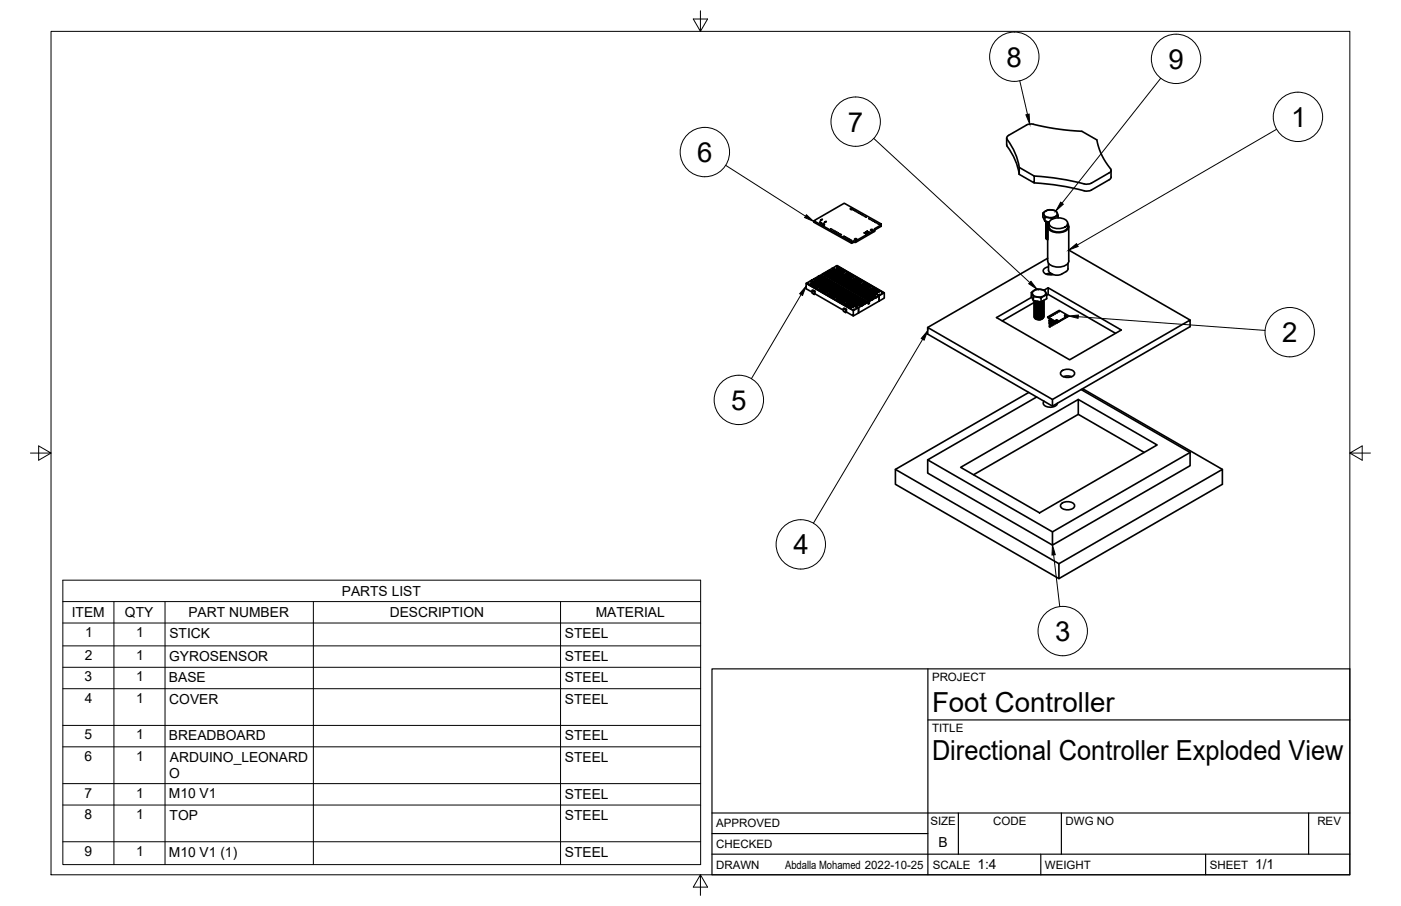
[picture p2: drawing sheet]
<svg xmlns="http://www.w3.org/2000/svg" width="432mm" height="279mm" viewBox="0 0 432 279" stroke-linecap="round" stroke-linejoin="round" font-family="sans-serif">
<defs><g id="words">
<g font-size="8.5">
<text x="310.2" y="20.5">8</text>
<text x="360.1" y="21.2">9</text>
<text x="261.3" y="40.6">7</text>
<text x="398" y="39.1">1</text>
<text x="214.9" y="49.9">6</text>
<text x="395.2" y="105.5">2</text>
<text x="225.3" y="126.3">5</text>
<text x="244.6" y="170.9">4</text>
<text x="325.2" y="197.6">3</text>
<text x="287.3" y="219.5">Foot Controller</text>
<text x="287.3" y="234.5">Directional Controller Exploded View</text>
</g>
<g font-size="4.3">
<text x="105.3" y="183.7">PARTS LIST</text>
<text x="22.1" y="190.4">ITEM</text>
<text x="38.5" y="190.3">QTY</text>
<text x="58.1" y="190.3">PART NUMBER</text>
<text x="120.1" y="190.4">DESCRIPTION</text>
<text x="183.6" y="190.4">MATERIAL</text>
<text x="26.2" y="196.5">1</text>
<text x="42" y="196.5">1</text>
<text x="52.2" y="196.8">STICK</text>
<text x="174.1" y="196.8">STEEL</text>
<text x="26.1" y="203.5">2</text>
<text x="42" y="203.5">1</text>
<text x="52.2" y="203.8">GYROSENSOR</text>
<text x="174.1" y="203.8">STEEL</text>
<text x="26.1" y="210.1">3</text>
<text x="42" y="210.1">1</text>
<text x="52.1" y="210.4">BASE</text>
<text x="174.1" y="210.4">STEEL</text>
<text x="26.1" y="216.7">4</text>
<text x="42" y="216.7">1</text>
<text x="52.2" y="217">COVER</text>
<text x="174.1" y="217">STEEL</text>
<text x="26.1" y="228">5</text>
<text x="42" y="228">1</text>
<text x="52.1" y="228.3">BREADBOARD</text>
<text x="174.1" y="228.3">STEEL</text>
<text x="26.1" y="234.7">6</text>
<text x="42" y="234.7">1</text>
<text x="52.4" y="234.9">ARDUINO_LEONARD</text>
<text x="174.1" y="234.9">STEEL</text>
<text x="26.1" y="246">7</text>
<text x="42" y="246">1</text>
<text x="52.2" y="240.1">O</text>
<text x="52.1" y="246.2">M10 V1</text>
<text x="174.1" y="246.3">STEEL</text>
<text x="26.1" y="252.6">8</text>
<text x="42" y="252.6">1</text>
<text x="52.3" y="252.9">TOP</text>
<text x="174.1" y="252.9">STEEL</text>
<text x="26.1" y="263.9">9</text>
<text x="42" y="263.9">1</text>
<text x="289.3" y="261.2">B</text>
<text x="52.1" y="264.2">M10 V1 (1)</text>
<text x="174.1" y="264.2">STEEL</text>
<text x="301.2" y="268.1">1:4</text>
<text x="386.8" y="268.1">1/1</text>
</g>
<g font-size="3.5">
<text x="287.3" y="210.1">PROJECT</text>
<text x="287.3" y="225.8">TITLE</text>
<text x="220.7" y="255.2">APPROVED</text>
<text x="286.7" y="254.5">SIZE</text>
<text x="306.1" y="254.5">CODE</text>
<text x="328.4" y="254.5">DWG NO</text>
<text x="406" y="254.5">REV</text>
<text x="220.7" y="261.5">CHECKED</text>
<text x="220.7" y="267.9">DRAWN</text>
<text x="242" y="267.9">Abdalla Mohamed 2022-10-25</text>
<text x="287.5" y="267.9">SCALE</text>
<text x="322.1" y="267.9">WEIGHT</text>
<text x="372.9" y="267.9">SHEET</text>
</g>
</g></defs>
<!-- layer: Visible -->
<g fill="none" stroke="#000" stroke-width=".51">
<path d="M316.4 38.6l-5.5 3.2a.85 .85 0 0 0-.5 1.2 19.2 19.2 0 0 1 3.7 8.6M318.5 38.3a76.1 76.1 0 0 0 14.9 2.2l4.7 2.6a20.9 20.9 0 0 0 4.3 9.3l-.2 .6-.3 .3-5.5 3.2-1.3 .3-8.5-1.7-7.8-.8M318.5 38.3h-1.4l-.7 .3M310.3 42.6l.1 2.4a20.1 20.1 0 0 1 3.7 8.7M314.1 51.6l4.6 2.7v2.1l-4.6-2.6M314.1 51.6v2.2M342.4 52.5l.1 2.1-.4 .6-6.6 3.7h-.9l-9.3-1.8-6.5-.7M250.8 68.1l9.4-5.4 11.4 6.4v.3l-2 1.1v.5l-5.9 3.3h-.7l-.5 .3zM250.8 68.1v.4l11.7 6.5 .5-.3h.7l5.9-3.3v-.4l2-1.2v-.3M252.6 68.5l.7 .2zM252.7 68.5v.1M252.9 67.9l.6-.2z"/>
<path d="M253.4 67.6v.1M253.5 69.1l.4-.1 .2 .3-.4 .1-.3-.1zM253.9 69.4h-.2M254 68.6l.7-.3zM254.6 68.3v.1M256 70.6h.1M256.5 70.8h.1M257 71.1h.1M257.4 71.3h.1M257.9 71.6h.1M258.3 71.8h.1M258.8 72.1h.1"/>
<path d="M259.2 72.3h.1M260.1 72.8h.1M260.5 73.1h.1M260.9 73.3h.1M261.3 73.5h.1M261.6 73.7h.1M262 73.9h.1M262.2 64.2h.3l.3 .3-.5 .1-.2-.1zM262.4 74.1h.1M262.5 74.6v.4M262.5 64.6h-.2M263.1 64.8h.1"/>
<path d="M263 74.3v.4M263.5 65h.1M263.5 73.6h.3l.3 .3-.5 .1-.2-.1zM263.7 74.3v.4M263.8 74h-.2M263.9 65.3h.1M264.4 65.5h.1M264.8 65.8h.1M265.2 66h.1M265.7 66.2h.1M266.1 66.5h.1M266.3 71.8h.2z"/>
<path d="M266.4 71.8v.1M266.5 66.7h.1M266.8 71.5h.2zM266.8 72.1h.2zM266.9 71.5v.1M266.9 72v.1M267 67h.1M267.2 71.3h.2zM267.2 71.8h.2zM267.3 71.8h.1M267.3 71.2v.2M267.7 71.5h.1z"/>
<path d="M267.7 71.5v.1M267.8 67.4h.1M268.2 67.7h.1M268.4 70.8l.4-.1 .2 .3-.4 .2-.3-.2zM268.7 67.9h.1M268.8 71.1l-.2 .1M269.1 68.2h.1M269.6 70.5v.9M269.6 68.4h.1M270 68.7h.1M270.5 68.9h.1M270.9 69.2h.1"/>
<path d="M271.6 69.1v.7M321.4 65.7l.7 1.4v1.1M321.9 65.4a2.75 2.75 0 0 1 3.9 .3 1.86 1.86 0 0 1-2.6 1.4 1.19 1.19 0 0 1-1.2-.4 1.19 1.19 0 0 1-.1-1.3zM322.1 67.1l1.6 .1 .7 .3M322.3 72.5l.5 .6M322.3 71.8l.5 .5M322.3 71l.5 .6M322.3 70.8l.5 .5M322.3 70.2l.5 .6M322.3 70l.5 .6M322.3 69l.6 .6h-.1M322.3 68.5l.2 .4 .6 .3-.3-.2"/>
<path d="M322.3 73.3l.6 .6M322.3 72.8l.6 .6M322.3 72.1l.6 .6M322.3 71.3l.6 .6M322.3 69.8l.6 .6M322.3 69.5l.6 .6M322.3 69.2l.6 .7M322.3 68.7h.1M322.3 69.5h.1M322.3 69.7v.1M322.3 70.5h.1M322.3 71h.1"/>
<path d="M322.3 71.3h.1M322.3 71.8h.1M322.3 72v.1M322.3 72.3h.1M322.3 72.8h.1M322.4 73.2l.1 .4 .4 .3M322.4 72.9l.1 .4 .4 .4-.6-.7M322.4 72.7l.1 .4 .4 .3M322.4 72.4l.1 .4 .4 .4M322.4 72.2l.1 .4 .4 .3-.6-.6M322.4 71.9l.1 .4 .4 .3M322.4 71.7l.1 .4 .4 .3"/>
<path d="M322.4 71.4l.1 .5 .4 .2-.6-.6M322.4 71.1l.1 .5 .4 .3M322.4 70.9l.1 .5 .4 .2M322.4 70.6v.4l.5 .4M322.4 70.4v.3l.5 .4-.6-.6M322.4 70.1v.3l.5 .4M322.4 69.9l.1 .4 .4 .3M322.4 69.6l.1 .4 .4 .3M322.4 69.4l.1 .4 .4 .3M322.4 69.1l.1 .4 .4 .3M322.4 68.9l.1 .4 .4 .3M322.4 68.6l.1 .4 .5 .4-.7-.7"/>
<path d="M322.4 68.3a.8 .8 0 0 0 .8 .9M322.5 68.3l.8 .4-.5-.2M322.5 68.3l.8 .4M322.8 73.6l.1 .1M322.8 73.4h.1M322.8 72.9h.1M322.8 72.6l.1 .1M322.8 72.1l.1 .1M322.8 71.8l.1 .1M322.8 71.1l.1 .1M322.8 70.3l.1 .1M322.8 70.1h.1"/>
<path d="M322.8 69.8l.1 .1M322.8 69.3l.2 .1M322.8 68.8l.5 .2M322.9 69.9v10.6a3.2 3.2 0 0 0 4 1.8l.7-.1a2.23 2.23 0 0 0 1.8-1.7v-10.6M322.9 79.7l-37 21.3M323 68.4l.4 .1M323.3 69a1.41 1.41 0 0 0 .8 2.3 4.3 4.3 0 0 0 5.2-1v-.8l-.2-.4M323.7 68a3.9 3.9 0 0 1 5.3 .4 1.74 1.74 0 0 1-1.9 2 3.1 3.1 0 0 1-3.8-1.6zM326.1 66.5l-.5-1.3-.5-.3-1.7-.2-1.4 .5-.6 .5v1.2l.7 1.3 1.2 .2M326.1 67.2v-.7l-1.7 1M329.1 68.9a2.34 2.34 0 0 1-2.9 2.6 2.36 2.36 0 0 1-2.9-2.6l-.5-.1-.4-.5 .2 .4 .7 .3M329.4 77.1l37.4 21.6"/>
<path d="M248.5 87.4l1.5-.9 14.6 8.4-1.6 .9zM248.5 87.4v1.6l1.8 1.1M249.2 87.3l-.4 .1M249.3 87.8l12.9 7.4M249.3 87.8l12.9 7.4zM249.6 87.7l.4-.2 .3 .2-.3 .2zM249.8 86.8h.4M249.8 86.7l.1 .1M249.9 86.8l.3-.1-.1 .1M249.9 86.8h-.1M250 87.5v.4M250 87.4l.4-.2 .4 .2-.4 .2z"/>
<path d="M250 87.9l.4-.2 .4 .2-.4 .2zM250.1 86.8h.1M250.1 86.5l2.9-1.7 14.6 8.4-3 1.7zM250.1 86.5h.1M250.2 86.7l-.1 .1M250.3 89.6l.3-.1 .6 .3-.2 .2zM250.3 89.6v.8l.7 .4v-.8M250.4 87.2v.4M250.4 87.7v.4M250.5 87.7l.3-.2 .4 .2-.4 .2zM250.5 88.2l.3-.2 .4 .2-.4 .2zM250.5 87.1l13 7.3"/>
<path d="M250.5 87.1l12.9 7.4M250.5 87l12.9 7.5M250.8 86.1l.4 .2M250.8 87.5v.4M250.8 88v.4M250.9 86.8h.3M250.9 86.1h.1M250.9 86.1l.3 .2M250.9 87.9l.4-.2 .3 .2-.3 .2zM250.9 88.4l.4-.2 .3 .2-.3 .2zM250.9 86.8h.3zM251 86.8v.1"/>
<path d="M251.1 86.7h.1M251.1 86.7l.2 .1M251.2 86.6l-.1 .1M251.2 86.6h.1M251.2 89.8v.8l-.2 .2M251.2 90.6l8.7 5.1M251.2 86.3h.1M251.2 85.9l.3 .2M251.2 86.7l.1 .1M251.3 86.6l-.2 .1M251.3 86.5l.3-.2 .4 .2-.4 .2zM251.3 85.9l.2 .2"/>
<path d="M251.3 85.9h-.1M251.3 87.7v.4M251.3 88.2v.4M251.3 86.7h.1M251.4 88.7l.3-.2 .4 .2-.4 .2zM251.4 88.2l.3-.2 .4 .2-.4 .2zM251.4 87l.3 .1zM251.4 86.7l-.1 .1M251.4 86.7h.1M251.4 86.7h-.2M251.5 86.9l.4 .1M251.5 86.9h.3"/>
<path d="M251.5 86.9h.1M251.5 86.9l.1 .3-.2-.2M251.6 86.1h.1M251.6 85.7l.4 .1M251.6 86.3v.4M251.7 87.1h-.2M251.7 87h.1M251.7 86.2l.4-.2 .3 .2-.3 .2zM251.7 86.7l.4-.2 .3 .2-.3 .3zM251.7 88v.4M251.7 88.5v.4M251.8 87.3l.1 .1"/>
<path d="M251.8 85.6l.2 .2M251.8 85.6l.1 .2-.3-.1h.4M251.8 87.2l.3 .2zM251.8 88.4l.4-.2 .3 .2-.3 .2zM251.8 86.9h.1M251.8 85.6l.4 .2M251.8 85.6h.1M251.8 87.2h.1M251.9 87.2h.4M251.9 87.4h.1M252 85.7l.2 .1M252 87.3h-.2"/>
<path d="M252 87.3h.1M252.1 86v.4M252.1 86.5v.5M252.1 85.4l.3 .2 .2-.2h-.3M252.1 85.3l.5 .1-.2 .2zM252.2 86.5l.3-.2 .4 .2-.4 .2zM252.2 87l.3-.2 .4 .2-.4 .2zM252.2 86l.3-.2 .4 .2-.4 .2zM252.2 88.2v.4M252.3 89.2l.3-.2 .4 .2-.4 .2zM252.3 87.2h.1M252.3 85.4h.2z"/>
<path d="M252.3 87.5l.3 .1M252.3 87.5h.1M252.4 87.4l.4 .1M252.4 85.3l-.2 .1M252.4 87.4l.3 .1M252.4 87.4h.3M252.4 85.3h.1M252.5 85.8v.4M252.5 86.3v.4M252.5 86.8v.4M252.6 86.2l.4-.2 .3 .2-.3 .2zM252.6 86.7l.4-.2 .3 .2-.3 .3z"/>
<path d="M252.6 85.7l.4-.2 .3 .2-.3 .2zM252.6 87.2l.4-.1 .3 .1-.3 .3zM252.6 89v.4M252.7 87.8l.2 .1zM252.7 89.5l.3-.3 .4 .3-.4 .2zM252.7 88.9l.3-.2 .4 .2-.4 .2zM252.7 87.8h.2zM252.7 87.5h.1M252.7 85.1l.2 .1M252.8 85.1l.2 .1M252.8 87.7h.4M252.8 87.7h.1"/>
<path d="M252.9 87.8h-.3l.3 .1M252.9 85.2l.1 .1M253 85.2h-.1M253 85.5v.4M253 86v.4M253 86.5v.5M253 87.1v.4M253 85.3h.1M253.1 85.3h.1M253 85.2v.1M253 85.5l.4-.2 .4 .2-.4 .2zM253 86l.4-.2 .4 .2-.4 .2z"/>
<path d="M253 86.5l.4-.2 .4 .2-.4 .2zM253 87.5l.4-.2 .4 .2-.4 .2zM253 87l.4-.2 .4 .2-.4 .2zM253 88.7v.4M253 89.2v.5M253 85.2h.1M253.1 88.1h.3M253.1 89.7l.4-.2 .4 .2-.4 .2zM253.1 89.2l.4-.2 .4 .2-.4 .2zM253.2 88.1h.1M253.3 87.9l.3 .1M253.3 87.9h.1"/>
<path d="M253.3 88l.1 .1M253.3 88l-.1 .1M253.3 88l-.2 .1M253.3 88.1h.1M253.4 84.5l3-1.7 14.5 8.4-3 1.7zM253.4 84.5v.4M253.4 85.3v.4M253.4 85.8v.4M253.4 86.3v.4M253.4 86.8v.4M253.4 87.3v.4M253.4 88.1l-.1 .1"/>
<path d="M253.5 86.2l.4-.2 .3 .2-.3 .2zM253.5 85.7l.4-.2 .3 .2-.3 .2zM253.5 87.2l.4-.1 .3 .1-.3 .3zM253.5 87.8l.4-.2 .3 .2-.3 .2zM253.5 86.7l.4-.2 .3 .2-.3 .3zM253.5 89v.4M253.5 89.5v.4M253.5 88.3l.3 .2zM253.5 88.3h.1M253.6 88.3l.2 .2M253.6 90l.3-.3 .4 .3-.4 .2zM253.6 89.5l.3-.3 .4 .3-.4 .2z"/>
<path d="M253.7 88.4h.1M253.6 88.3l.1 .1M253.7 88.2h.4M253.7 88.2h.3M253.7 88.2h.1M253.9 85.5v.4M253.9 86v.4M253.9 86.5v.5M253.9 87.1v.4M253.9 87.6v.4M253.9 84.4l.4 .1zM253.9 88l.4-.2 .3 .2-.3 .2z"/>
<path d="M253.9 86l.4-.2 .3 .2-.3 .2zM253.9 87l.4-.2 .3 .2-.3 .2zM253.9 87.5l.4-.2 .3 .2-.3 .2zM253.9 86.5l.4-.2 .3 .2-.3 .2zM253.9 89.2v.5M253.9 89.7v.5M254 88.6h.1M254 84.5h.3h-.3M254 90.2l.4-.2 .3 .2-.3 .2zM254 89.7l.4-.2 .3 .2-.3 .2zM254 88.2h.1M254 88.5h.2"/>
<path d="M254 88.5v.1M254 84.5h.3zM254 88.6h.3M254.1 88.5h.4M254.2 88.5l-.2 .1M254.2 88.6h.1M254.2 84.4h-.3M254.3 84.8l.3-.3 .4 .3-.4 .2zM254.3 84.2l.4 .2M254.3 84.2l.4-.1-.2 .2 .2 .1zM254.3 88.6h-.2M254.3 85.8v.4"/>
<path d="M254.3 86.3v.4M254.3 86.8v.4M254.3 87.3v.4M254.3 87.8v.4M254.3 88.6h.1M254.4 88.3l.3-.2 .4 .2-.4 .2zM254.4 87.8l.3-.2 .4 .2-.4 .2zM254.4 87.2l.3-.1 .4 .1-.4 .3zM254.4 86.2l.3-.2 .4 .2-.4 .2zM254.4 86.7l.3-.2 .4 .2-.4 .3zM254.4 88.8l.4 .1M254.4 88.8h.3"/>
<path d="M254.4 89.5v.4M254.4 90v.4M254.4 84.2h.3M254.5 90l.3-.3 .4 .3-.4 .2zM254.5 88.5h.1M254.6 88.7l.1 .1M254.6 88.7l-.2 .1M254.6 88.7h.3M254.6 88.7h.1M254.6 84.5v.5M254.7 88.8v.1M254.7 84.2l-.2 .1"/>
<path d="M254.7 84.2h.1M254.7 84.5l.4-.2 .3 .2-.3 .2zM254.7 85l.4-.2 .3 .2-.3 .2zM254.7 86v.4M254.7 86.5v.5M254.7 87.1v.4M254.7 87.6v.4M254.7 88.1v.4M254.8 83.9v.1M254.8 83.9h.3l-.2 .2M254.8 84l.3-.1-.2 .2M254.8 88.5l.4-.2 .3 .2-.3 .2z"/>
<path d="M254.8 88l.4-.2 .3 .2-.3 .2zM254.8 87.5l.4-.2 .3 .2-.3 .2zM254.8 87l.4-.2 .3 .2-.3 .2zM254.8 86.5l.4-.2 .3 .2-.3 .2zM254.8 89.7v.5M254.9 89l.3 .2M254.9 89h.1M254.9 90.7l.4-.2 .3 .2-.3 .2zM255 89h.4M255 89h.1M255.1 89h.3M255.1 84.3v.4"/>
<path d="M255.1 84.8v.4M255.2 85.3l.3-.2 .4 .2-.4 .2zM255.2 84.8l.3-.3 .4 .3-.4 .2zM255.2 84.2l.3-.2 .4 .2-.4 .3zM255.2 86.3v.4M255.2 86.8v.4M255.2 87.3v.4M255.2 87.8v.4M255.2 88.3v.4M255.2 83.7h.4M255.2 83.7l.6 .1zM255.2 89.2h.1"/>
<path d="M255.3 88.3l.3-.2 .4 .2-.4 .2zM255.3 88.8l.3-.2 .4 .2-.4 .2zM255.3 87.8l.3-.2 .4 .2-.4 .2zM255.3 87.2l.3-.1 .4 .1-.4 .3zM255.3 86.7l.3-.2 .4 .2-.4 .3zM255.3 83.8h.1M255.3 90.5v.4M255.3 89.3l.4 .1M255.3 89.3l.3 .1zM255.3 89.3l.3 .1M255.4 90.5l.3-.2 .4 .2-.4 .2zM255.4 91l.3-.2 .4 .2-.4 .2z"/>
<path d="M255.4 89h.1M255.4 83.6h.1M255.4 89.4h.1M255.5 89.2l.3 .1M255.5 89.2h.3M255.5 83.6l-.3 .1M255.5 83.7h.1M255.5 84v.5M255.5 84.5v.5M255.5 85.1v.4M255.6 83.7l.2 .1M255.6 83.7h.1"/>
<path d="M255.6 83.4l.3 .2M255.6 83.4h.4l-.2 .2zM255.6 84.5l.4-.2 .3 .2-.3 .2zM255.6 85l.4-.2 .3 .2-.3 .2zM255.6 84l.4-.2 .3 .2-.3 .2zM255.6 85.5l.4-.2 .3 .2-.3 .2zM255.6 86.5v.5M255.6 87.1v.4M255.6 87.6v.4M255.6 88.1v.4M255.6 88.6v.4M255.7 83.4h.1"/>
<path d="M255.7 88l.4-.2 .3 .2-.3 .2zM255.7 87.5l.4-.2 .3 .2-.3 .2zM255.7 89l.4-.2 .3 .2-.3 .2zM255.7 88.5l.4-.2 .3 .2-.3 .2zM255.7 87l.4-.2 .3 .2-.3 .2zM255.7 83.4h.3M255.7 90.3v.4M255.7 90.8v.4M255.7 83.4h.3zM255.8 89.2v.1M255.8 90.7l.3-.2 .4 .2-.4 .2zM255.8 91.2l.3-.2 .4 .2-.4 .2z"/>
<path d="M255.8 89.5l.3 .1M255.8 89.5l.3 .1zM256 89.4l.3 .1M256 89.4h.1M256 83.8v.4M256 84.3v.4M256 84.8v.4M256 85.3v.4M256 83.4l-.2 .1M256.1 84.2l.3-.2 .4 .2-.4 .3zM256.1 84.8l.3-.3 .4 .3-.4 .2zM256.1 83.7l.3-.2 .4 .2-.4 .2z"/>
<path d="M256.1 85.3l.3-.2 .4 .2-.4 .2zM256.1 85.8l.3-.2 .4 .2-.4 .2zM256.1 89.6h-.2M256.1 86.8v.4M256.1 87.3v.4M256.1 87.8v.4M256.1 88.3v.4M256.1 88.8v.4M256.1 89.6h.1M256.1 87.8l.4-.2 .4 .2-.4 .2zM256.1 87.2l.4-.1 .4 .1-.4 .3zM256.1 88.8l.4-.2 .4 .2-.4 .2z"/>
<path d="M256.1 88.3l.4-.2 .4 .2-.4 .2zM256.1 89.3l.4-.2 .4 .2-.4 .2zM256.1 90.5v.4M256.1 91v.4M256.2 89.8l.1 .1M256.2 89.8l.3 .1zM256.2 91l.4-.2 .3 .2-.3 .2zM256.2 91.5l.4-.2 .3 .2-.3 .2zM256.3 89.9h.1M256.3 89.9h.2zM256.4 89.8h-.2M256.4 82.8l1.6-.9 14.5 8.4-1.5 .9z"/>
<path d="M256.4 89.7l.3 .1M256.4 89.8v.1M256.4 89.7h.1M256.4 82.8h.1M256.4 83.5v.4M256.4 84v.5M256.4 84.5v.5M256.4 85.1v.4M256.4 85.6v.4M256.5 84.5l.4-.2 .3 .2-.3 .2zM256.5 84l.4-.2 .3 .2-.3 .2zM256.5 86l.4-.2 .3 .2-.3 .2z"/>
<path d="M256.5 85l.4-.2 .3 .2-.3 .2zM256.5 85.5l.4-.2 .3 .2-.3 .2zM256.5 87.1v.4M256.5 87.6v.4M256.5 88.1v.4M256.5 88.6v.4M256.5 89.1v.4M256.6 87.5l.3-.2 .4 .2-.4 .2zM256.6 88.5l.3-.2 .4 .2-.4 .2zM256.6 88l.3-.2 .4 .2-.4 .2zM256.6 89l.3-.2 .4 .2-.4 .2zM256.6 89.6l.3-.3 .4 .3-.4 .1z"/>
<path d="M256.6 90.8v.4M256.6 91.3v.4M256.6 83.5h.3M256.6 83.5l.3 .1zM256.7 91.2l.3-.2 .4 .2-.4 .2zM256.7 91.7l.3-.2 .4 .2-.4 .2zM256.7 82.8l.5-.1zM256.7 90l.3 .1M256.7 90h.1M256.9 83.4h.1M256.9 89.9l.3 .1M256.9 83.3l.1 .1"/>
<path d="M256.9 83.4l.1 .1M256.9 83.8v.4M256.9 84.3v.4M256.9 84.8v.4M256.9 85.3v.4M256.9 85.8v.4M256.9 89.9h.1M256.9 84.2l.4-.2 .3 .2-.3 .3zM256.9 85.3l.4-.2 .3 .2-.3 .2zM256.9 86.3l.4-.2 .3 .2-.3 .2zM256.9 85.8l.4-.2 .3 .2-.3 .2zM256.9 84.8l.4-.3 .3 .3-.3 .2z"/>
<path d="M256.9 87.3v.4M256.9 87.8v.4M256.9 88.3v.4M256.9 88.8v.4M256.9 89.3v.4M257 87.8l.4-.2 .3 .2-.3 .2zM257 88.3l.4-.2 .3 .2-.3 .2zM257 88.8l.4-.2 .3 .2-.3 .2zM257 89.8l.4-.2 .3 .2-.3 .2zM257 89.3l.4-.2 .3 .2-.3 .2zM257 91v.4M257 91.5v.4"/>
<path d="M257 90.3l.3 .2M257.1 90.3l.2 .2zM257.1 83.4h-.3h.1M257.1 83.4l-.1 .1M257.1 90.3h.2zM257.1 90.3h.2M257.1 91.5l.4-.2 .3 .2-.3 .2zM257.1 83.7l.3 .1M257.1 83.7l.3 .1zM257.2 82.7l-.5 .1M257.2 83.6l.3 .1M257.3 83.8h.1"/>
<path d="M257.2 83.6l.2 .1M257.3 83.1l13 7.4M257.3 90.2l.3 .1zM257.3 90.2l.3 .1M257.3 84v.5M257.3 84.5v.5M257.3 85.1v.4M257.3 85.6v.4M257.3 86.1v.4M257.3 83.8h-.1M257.4 86.5l.3-.2 .4 .2-.4 .2zM257.4 86l.3-.2 .4 .2-.4 .2z"/>
<path d="M257.4 85l.3-.2 .4 .2-.4 .2zM257.4 85.5l.3-.2 .4 .2-.4 .2zM257.4 84.5l.3-.2 .4 .2-.4 .2zM257.4 87.6v.4M257.4 88.1v.4M257.4 88.6v.4M257.4 89.1v.4M257.4 89.6v.4M257.5 88l.3-.2 .4 .2-.4 .2zM257.5 88.5l.3-.2 .4 .2-.4 .2zM257.5 89.6l.3-.3 .4 .3-.4 .1zM257.5 89l.3-.2 .4 .2-.4 .2z"/>
<path d="M257.5 90.1l.3-.2 .4 .2-.4 .2zM257.5 84l.3 .1h-.1M257.5 84l.3 .1zM257.5 84h.1M257.5 91.3v.4M257.5 84h.2M257.5 83.7h-.1M257.6 92.2l.3-.1 .4 .1-.4 .3zM257.6 90.5v.2M257.6 90.6l.1 .1M257.6 90.6l.2 .1M257.6 90.6h.1"/>
<path d="M257.6 83l.4-.2 .4 .2-.4 .2zM257.6 83.9h.4M257.6 83.9h.1M257.7 83.9h.3M257.7 90.5l-.2 .1 .3 .1M257.7 84h.1M257.7 90.4l.3 .2M257.7 90.7h.1M257.7 82.3h.5M257.7 82.1l.2 .1M257.7 84.3v.4M257.7 84.8v.4"/>
<path d="M257.7 85.3v.4M257.7 85.8v.4M257.7 86.3v.4M257.8 90.4l.2 .2M257.8 90.4h-.1M257.8 86.8l.4-.2 .3 .2-.3 .2zM257.8 86.3l.4-.2 .3 .2-.3 .2zM257.8 85.8l.4-.2 .3 .2-.3 .2zM257.8 85.3l.4-.2 .3 .2-.3 .2zM257.8 84.8l.4-.3 .3 .3-.3 .2zM257.8 87.8v.4M257.8 88.3v.4"/>
<path d="M257.8 88.8v.4M257.8 89.3v.4M257.8 89.9v.4M257.9 90.7h-.2M257.9 82.2h.1M257.9 82.2l-.2 .1M257.9 88.8l.4-.2 .3 .2-.3 .2zM257.9 88.3l.4-.2 .3 .2-.3 .2zM257.9 89.3l.4-.2 .3 .2-.3 .2zM257.9 89.8l.4-.2 .3 .2-.3 .2zM257.9 90.3l.4-.2 .3 .2-.3 .2zM257.9 92.1v.4"/>
<path d="M257.9 90.8l.3 .2zM257.9 90.8l.1 .1M258 90.9l.2 .1M258 83.9h.1M258 92l.4-.2 .3 .2-.3 .2zM258 92.5l.4-.2 .3 .2-.3 .2zM258 84.2l.1 .2 .2-.1M258 82.8v.4M258 82.2l-.3 .1M258 84.2l.3 .1M258.1 90.9h.1M258 90.9h.1"/>
<path d="M258.1 82.8l.3-.2 .4 .2-.4 .2zM258.1 83.3l.3-.2 .4 .2-.4 .2zM258.1 84.1l.3 .1M258.2 90.7l.3 .1M258.2 82.1l-.2 .1M258.2 84.5v.5M258.2 85.1v.4M258.2 85.6v.4M258.2 86.1v.4M258.2 86.6v.4M258.2 90.7h.1M258.3 86.5l.3-.2 .4 .2-.4 .2z"/>
<path d="M258.3 87.1l.3-.3 .4 .3-.4 .1zM258.3 86l.3-.2 .4 .2-.4 .2zM258.3 85.5l.3-.2 .4 .2-.4 .2zM258.3 85l.3-.2 .4 .2-.4 .2zM258.3 88.1v.4M258.3 88.6v.4M258.3 89.1v.4M258.3 89.6v.4M258.3 90.1v.4M258.4 88.5l.3-.2 .4 .2-.4 .2zM258.4 90.1l.3-.2 .4 .2-.4 .2zM258.4 90.6l.3-.2 .4 .2-.4 .2z"/>
<path d="M258.4 89l.3-.2 .4 .2-.4 .2zM258.4 89.6l.3-.3 .4 .3-.4 .1zM258.4 84.5l.2 .1M258.4 84.5l.2 .1zM258.4 91.8v.4M258.4 92.3v.4M258.4 91.1l.1 .1M258.4 84.5v.1M258.4 84.5h.1M258.4 91.1h.2M258.4 91.1v.1M258.4 92.2l.4-.1 .3 .1-.3 .3z"/>
<path d="M258.4 92.8l.4-.2 .3 .2-.3 .2zM258.4 91.1l.2 .1M258.4 91.1h.1M258.4 82.6v.4M258.4 83.1v.4M258.5 84.4h.3M258.5 83.5l.4-.2 .3 .2-.3 .2zM258.5 83l.4-.2 .3 .2-.3 .2zM258.5 82.4l13 7.4M258.5 82.4l13 7.4zM258.5 91.2h.1M258.6 91.1h.1"/>
<path d="M258.6 91l-.2 .1M258.6 91l.3 .1M258.6 84.8v.4M258.6 85.3v.4M258.6 85.8v.4M258.6 86.3v.4M258.6 86.8v.4M258.7 85.8l.4-.2 .3 .2-.3 .2zM258.7 86.3l.4-.2 .3 .2-.3 .2zM258.7 85.3l.4-.2 .3 .2-.3 .2zM258.7 86.8l.4-.2 .3 .2-.3 .2zM258.7 87.3l.4-.2 .3 .2-.3 .2z"/>
<path d="M258.7 91.1l-.1 .1M258.7 88.3v.4M258.7 88.8v.4M258.7 89.3v.4M258.7 89.9v.4M258.7 90.4v.4M258.7 91.1v.1M258.7 91.2h-.2M258.8 91.4h.4M258.8 91.4h.3M258.8 91.4h.1M258.8 90.8l.3-.2 .4 .2-.4 .2z"/>
<path d="M258.8 90.3l.3-.2 .4 .2-.4 .2zM258.8 88.8l.3-.2 .4 .2-.4 .2zM258.8 89.3l.3-.2 .4 .2-.4 .2zM258.8 89.8l.3-.2 .4 .2-.4 .2zM258.8 92.1v.4M258.8 92.6v.4M258.9 84.8h.1M258.9 84.8h.2M258.9 92.5l.3-.2 .4 .2-.4 .2zM258.9 93l.3-.2 .4 .2-.4 .2zM258.9 82.8v.4M258.9 83.3v.4"/>
<path d="M259 84.6l.4 .1M259 84.6l.3 .1M259 84.6v.1M259 83.8l.3-.2 .4 .2-.4 .2zM259 83.3l.3-.2 .4 .2-.4 .2zM259 84.7h-.1M259 84.7l-.2 .1h.3M259 84.7h.3M259.1 91.2l.3 .1M259.1 85.1v.4M259.1 85.6v.4M259.1 86.1v.4"/>
<path d="M259.1 86.6v.4M259.1 87.1v.4M259.1 84.8l-.1 .1M259.1 91.4h.1M259.1 86l.4-.2 .4 .2-.4 .2zM259.1 85.5l.4-.2 .4 .2-.4 .2zM259.1 87.1l.4-.3 .4 .3-.4 .1zM259.1 86.5l.4-.2 .4 .2-.4 .2zM259.1 87.6l.4-.2 .4 .2-.4 .2zM259.1 84.9h-.1M259.1 88.6v.4M259.1 89.1v.4"/>
<path d="M259.1 89.6v.4M259.1 90.1v.4M259.1 90.6v.4M259.2 90.1l.4-.2 .3 .2-.3 .2zM259.2 91.1l.4-.2 .3 .2-.3 .2zM259.2 90.6l.4-.2 .3 .2-.3 .2zM259.2 89l.4-.2 .3 .2-.3 .2zM259.2 89.6l.4-.3 .3 .3-.3 .1zM259.2 85l.2-.1 .1 .3zM259.2 92.3v.4M259.2 92.8v.4M259.2 85h.1"/>
<path d="M259.2 85l.3 .2M259.3 91.6l.3 .1M259.3 84.7h.1M259.3 91.6h.1M259.3 92.8l.4-.2 .3 .2-.3 .2zM259.3 93.3l.4-.2 .3 .2-.3 .2zM259.5 85.1h.1M259.3 85l.2 .1M259.3 83.1v.4M259.3 83.6v.4M259.4 84.9l.4 .1M259.4 84.9h.3"/>
<path d="M259.4 84.9h.1M259.4 84l.4-.2 .3 .2-.3 .2zM259.4 83.5l.4-.2 .3 .2-.3 .2zM259.5 91.5l.3 .1M259.5 85.3v.4M259.5 85.8v.4M259.5 86.3v.4M259.5 86.8v.4M259.5 87.4v.4M259.5 91.4l.3 .2M259.5 91.4v.1M259.6 85.8l.3-.2 .4 .2-.4 .2z"/>
<path d="M259.6 86.8l.3-.2 .4 .2-.4 .2zM259.6 86.3l.3-.2 .4 .2-.4 .2zM259.6 87.8l.3-.2 .4 .2-.4 .2zM259.6 87.3l.3-.2 .4 .2-.4 .2zM259.6 88.8v.4M259.6 89.3v.4M259.6 89.9v.4M259.6 90.4v.4M259.6 90.9v.4M259.7 89.8l.3-.2 .4 .2-.4 .2zM259.7 90.8l.3-.2 .4 .2-.4 .2zM259.7 90.3l.3-.2 .4 .2-.4 .2z"/>
<path d="M259.7 89.3l.3-.2 .4 .2-.4 .2zM259.7 91.3l.3-.2 .4 .2-.4 .2zM259.7 92.6v.4M259.7 93.1v.4M259.7 91.9h.4M259.7 85.3h.1M259.7 91.8l.4 .1zM259.7 91.8v.1M259.7 85.2h.2M259.7 85.2v.1M259.7 84.9l.1 .1M259.7 85.3l.2 .1"/>
<path d="M259.7 91.8l.3 .1zM259.7 91.9h.3M259.8 85.2l-.1 .1M259.8 93l.3-.2 .4 .2-.4 .2zM259.8 83.3v.4M259.8 83.8v.4M259.8 85.2h.4M259.8 85.3l.1 .1M259.9 83.8l.3-.2 .4 .2-.4 .2zM259.9 85.2h-.1M259.9 85.2l-.2 .1M259.9 85.3h.1"/>
<path d="M259.9 91.7l.3 .1M259.9 95.2l.4-.2 .6 .4-.2 .2zM259.9 95.2v.8l.8 .4v-.8M259.9 85.6v.4M259.9 86.1v.4M259.9 86.6v.4M259.9 87.1v.4M259.9 87.6v.4M260 85.3l-.1 .1M260 85.1l-.2 .1M260 85.2v.1M260 85.1v.1"/>
<path d="M260 85.3h.1M260 86l.4-.2 .3 .2-.3 .2zM260 86.5l.4-.2 .3 .2-.3 .2zM260 87.6l.4-.2 .3 .2-.3 .2zM260 87.1l.4-.3 .3 .3-.3 .1zM260 88.1l.4-.2 .3 .2-.3 .2zM260 85.3h-.2M260 89.1v.4M260 89.6v.4M260 90.1v.4M260 90.6v.4M260 91.1v.4"/>
<path d="M260.1 85.5l.4 .1M260.1 85.5l.3 .1M260.1 89.6l.4-.3 .3 .3-.3 .1zM260.1 90.6l.4-.2 .3 .2-.3 .2zM260.1 90.1l.4-.2 .3 .2-.3 .2zM260.1 91.1l.4-.2 .3 .2-.3 .2zM260.1 91.6l.4-.2 .3 .2-.3 .2zM260.1 92.8v.4M260.2 85.2h.1M260.2 85.2l-.2 .1M260.2 93.8l.4-.2 .3 .2-.3 .2zM260.2 83.6v.4"/>
<path d="M260.3 85.4l.1 .2M260.3 85.4l-.2 .1M260.3 85.4h.3M260.3 85.4h.1M260.3 84.5l.3-.2 .4 .2-.4 .3zM260.3 92l.3 .1h-.2M260.3 92l.3 .2zM260.4 85.8v.4M260.4 86.3v.4M260.4 86.8v.4M260.4 87.4v.4M260.4 87.9v.4"/>
<path d="M260.4 85.6h.1M260.5 86.3l.3-.2 .4 .2-.4 .2zM260.5 86.8l.3-.2 .4 .2-.4 .2zM260.5 87.8l.3-.2 .4 .2-.4 .2zM260.5 88.3l.3-.2 .4 .2-.4 .2zM260.5 87.3l.3-.2 .4 .2-.4 .2zM260.5 89.3v.4M260.5 89.9v.4M260.5 90.4v.4M260.5 90.9v.4M260.5 91.4v.4M260.6 89.8l.3-.2 .4 .2-.4 .2z"/>
<path d="M260.6 90.3l.3-.2 .4 .2-.4 .2zM260.6 90.8l.3-.2 .4 .2-.4 .2zM260.6 91.8l.3-.1 .4 .1-.4 .3zM260.6 91.3l.3-.2 .4 .2-.4 .2zM260.6 93.6v.4M260.6 85.7l.3 .2M260.6 85.7h.1M260.6 93.5l.4-.2 .4 .2-.4 .2zM260.6 94l.4-.2 .4 .2-.4 .3zM260.6 84.3v.5M260.7 92.3l.1 .1M260.7 92.3h.2"/>
<path d="M260.7 84.3l.4-.2 .4 .2-.4 .2zM260.7 84.8l.4-.2 .4 .2-.4 .2zM260.7 85.7h.4M260.7 85.7h.3M260.7 85.7h.1M260.8 85.7h.2M260.8 92.4h.1M260.8 86.1v.4M260.8 86.6v.4M260.8 87.1v.4M260.8 87.6v.4M260.8 88.1v.4"/>
<path d="M260.9 92.4h.1M260.9 95.4v.8l-.2 .2M260.9 92.3h.1M260.9 86.5l.4-.2 .3 .2-.3 .2zM260.9 87.6l.4-.2 .3 .2-.3 .2zM260.9 87.1l.4-.3 .3 .3-.3 .1zM260.9 88.1l.4-.2 .3 .2-.3 .2zM260.9 88.6l.4-.2 .3 .2-.3 .2zM260.9 89.6v.4M260.9 90.1v.4M260.9 90.6v.4M260.9 91.1v.4"/>
<path d="M260.9 91.7v.4M261 90.1l.4-.2 .3 .2-.3 .2zM261 92.1l.4-.2 .3 .2-.3 .2zM261 90.6l.4-.2 .3 .2-.3 .2zM261 91.6l.4-.2 .3 .2-.3 .2zM261 91.1l.4-.2 .3 .2-.3 .2zM261 86l.3 .1M261 92.4h-.1M261 93.3v.4M261 93.8v.5M261 86l.3 .1zM261 85.7h.1"/>
<path d="M261.1 86h.1M261.1 86l.2 .1M261.1 93.8l.4-.2 .3 .2-.3 .2zM261.1 94.3l.4-.2 .3 .2-.3 .2zM261.1 84.1v.4M261.1 84.6v.4M261.2 85.9h.3M261.2 84.5l.3-.2 .4 .2-.4 .3zM261.2 85.1l.3-.2 .4 .2-.4 .2zM261.2 92.5l.1 .2 .2-.1M261.2 92.5h.1M261.2 92.5l.3 .1"/>
<path d="M261.3 86.3v.4M261.3 86.8v.4M261.3 87.4v.4M261.3 87.9v.4M261.3 88.4v.4M261.4 86.8l.3-.2 .4 .2-.4 .2zM261.4 88.8l.3-.2 .4 .2-.4 .2zM261.4 87.3l.3-.2 .4 .2-.4 .2zM261.4 87.8l.3-.2 .4 .2-.4 .2zM261.4 88.3l.3-.2 .4 .2-.4 .2zM261.4 89.9v.4M261.4 90.4v.4"/>
<path d="M261.4 90.9v.4M261.4 91.4v.4M261.4 91.9v.4M261.5 91.8l.3-.1 .3 .1-.3 .3zM261.5 92.4l.3-.2 .3 .2-.3 .2zM261.5 90.8l.3-.2 .3 .2-.3 .2zM261.5 90.3l.3-.2 .3 .2-.3 .2zM261.5 91.3l.3-.2 .3 .2-.3 .2zM261.5 93.6v.4M261.5 94.1v.4M261.5 86.2l.3 .1M261.5 86.2l.3 .2z"/>
<path d="M261.5 94l.4-.2 .3 .2-.3 .3zM261.5 94.6l.4-.3 .3 .3-.3 .2zM261.5 84.3v.5M261.5 84.9v.4M261.6 92.8l.3 .1zM261.6 86.3h.1M261.6 92.8h.1M261.6 84.8l.4-.2 .3 .2-.3 .2zM261.6 85.3l.4-.2 .3 .2-.3 .2zM261.7 86.1l.3 .2M261.7 86.1h.1M261.7 86.6v.4"/>
<path d="M261.7 87.1v.4M261.7 87.6v.4M261.7 88.1v.4M261.7 88.6v.4M261.7 92.8h-.1l.3 .1M261.8 89.1l.3-.2 .4 .2-.4 .2zM261.8 88.6l.3-.2 .4 .2-.4 .2zM261.8 87.1l.3-.3 .4 .3-.4 .1zM261.8 87.6l.3-.2 .4 .2-.4 .2zM261.8 88.1l.3-.2 .4 .2-.4 .2zM261.8 90.1v.4M261.8 90.6v.4"/>
<path d="M261.8 91.1v.4M261.8 91.7v.4M261.8 92.2v.4M261.9 86.5l.1 .1M261.9 86.5l.3 .1zM261.9 91.6l.3-.2 .4 .2-.4 .2zM261.9 92.1l.3-.2 .4 .2-.4 .2zM261.9 92.6l.3-.2 .4 .2-.4 .2zM261.9 90.6l.3-.2 .4 .2-.4 .2zM261.9 91.1l.3-.2 .4 .2-.4 .2zM261.9 93.8v.5M261.9 94.3v.5"/>
<path d="M261.9 86.5h.2M262 94.3l.3-.2 .4 .2-.4 .2zM262 94.8l.3-.2 .4 .2-.4 .2zM262 84.6v.4M262 85.1v.4M262 93.1l.3 .1M262 93l.3 .2M262.1 85.1l.3-.2 .4 .2-.4 .2zM262.1 85.6l.3-.2 .4 .2-.4 .2zM262.1 86.6h.1M262.1 93.1h.1M262.1 93.1l.1 .1"/>
<path d="M262.1 93h.1M262.1 86.4l.3 .1M262.1 86.5v.1M262.1 86.4h.1M262.1 86.8v.4M262.1 87.4v.4M262.1 87.9v.4M262.1 88.4v.4M262.1 88.9v.4M262.2 93h.1M262.2 86.6v.1M262.2 93l-.2 .1"/>
<path d="M262.2 93h-.2M262.2 88.3l.4-.2 .4 .2-.4 .2zM262.2 87.8l.4-.2 .4 .2-.4 .2zM262.2 88.8l.4-.2 .4 .2-.4 .2zM262.2 89.3l.4-.2 .4 .2-.4 .3zM262.2 87.3l.4-.2 .4 .2-.4 .2zM262.2 86.6h-.2M262.2 90.4v.4M262.2 90.9v.4M262.2 91.4v.4M262.2 91.9v.4M262.2 92.4v.4"/>
<path d="M262.3 93.2h-.1M262.3 91.3l.4-.2 .3 .2-.3 .2zM262.3 91.8l.4-.1 .3 .1-.3 .3zM262.3 92.9l.4-.2 .3 .2-.3 .2zM262.3 92.4l.4-.2 .3 .2-.3 .2zM262.3 90.8l.4-.2 .3 .2-.3 .2zM262.3 94.1v.4M262.3 94.6v.4M262.4 86.7l.1 .3 .2-.2M262.4 94.6l.4-.3 .3 .3-.3 .2zM262.4 93.3l.3 .2zM262.4 93.3l.3 .1"/>
<path d="M262.4 84.9v.4M262.4 85.4v.4M262.4 86.7l.3 .1M262.4 86.7h.1M262.5 93.4l.2 .1M262.5 85.3l.4-.2 .3 .2-.3 .2zM262.6 86.6l.3 .2M262.7 93.4h.1M262.6 87.1v.4M262.6 87.6v.4M262.6 88.1v.4M262.6 88.6v.4"/>
<path d="M262.6 89.1v.5M262.7 88.1l.3-.2 .4 .2-.4 .2zM262.7 89.1l.3-.2 .4 .2-.4 .2zM262.7 88.6l.3-.2 .4 .2-.4 .2zM262.7 87.6l.3-.2 .4 .2-.4 .2zM262.7 89.6l.3-.2 .4 .2-.4 .2zM262.7 90.6v.4M262.7 91.1v.4M262.7 91.7v.4M262.7 92.2v.4M262.7 92.7v.4M262.8 87l.2 .2"/>
<path d="M262.8 87l.2 .2zM262.8 93.1l.3-.2 .4 .2-.4 .2zM262.8 92.6l.3-.2 .4 .2-.4 .2zM262.8 91.6l.3-.2 .4 .2-.4 .2zM262.8 92.1l.3-.2 .4 .2-.4 .2zM262.8 91.1l.3-.2 .4 .2-.4 .2zM262.8 94.3v.5M262.9 95.6l.4-.2zM262.9 85.1v.4M262.9 93.6h.3M262.9 93.6h.1M262.9 93.5h.1"/>
<path d="M262.9 93.5v.1M262.9 93.6l.2 .1M263 86.1l.3-.2 .4 .2-.4 .2zM263 87l-.2 .1M263 93.6l.1 .1M263 93.6h.1M263 95.8v1.6l-2.1-1.2M263 86.9l.3 .1M263 87.4v.4M263 87.9v.4M263 88.4v.4M263 88.9v.4"/>
<path d="M263 89.4v.4M263.1 93.5l-.2 .1M263.1 93.6v.1M263.1 87.8l.4-.2 .3 .2-.3 .2zM263.1 88.8l.4-.2 .3 .2-.3 .2zM263.1 88.3l.4-.2 .3 .2-.3 .2zM263.1 89.9l.4-.2 .3 .2-.3 .2zM263.1 89.3l.4-.2 .3 .2-.3 .3zM263.1 90.9v.4M263.1 91.4v.4M263.1 91.9v.4M263.1 92.4v.4"/>
<path d="M263.1 92.9v.4M263.2 93.6l-.1 .1M263.2 93.6h.1M263.2 92.9l.4-.2 .3 .2-.3 .2zM263.2 92.4l.4-.2 .3 .2-.3 .2zM263.2 93.4l.4-.2 .3 .2-.3 .2zM263.2 91.3l.4-.2 .3 .2-.3 .2zM263.2 91.8l.4-.1 .3 .1-.3 .3zM263.2 87.3l.3 .1M263.3 87.3h.1M263.3 87.3l.1 .2M263.3 93.9h.4"/>
<path d="M263.3 93.9h.3M263.3 93.9h.1M263.3 95.4l-.4 .2M263.3 85.9v.4M263.4 87.2l-.1 .1M263.4 87.2l-.2 .1 .3 .1M263.4 85.8l.3-.2 .4 .2-.4 .2zM263.4 86.3l.3-.2 .4 .2-.4 .2zM263.4 87.2l-.2 .1M263.4 87.1l.4 .2M263.5 87.1l.3 .2M263.5 87.1h-.1"/>
<path d="M263.5 87.6v.4M263.5 88.1v.4M263.5 88.6v.4M263.5 89.1v.5M263.5 89.7v.4M263.5 87.4l-.1 .1M263.5 87.4h-.1M263.6 88.1l.3-.2 .4 .2-.4 .2zM263.6 88.6l.3-.2 .4 .2-.4 .2zM263.6 89.6l.3-.2 .4 .2-.4 .2zM263.6 89.1l.3-.2 .4 .2-.4 .2zM263.6 90.1l.3-.2 .4 .2-.4 .2z"/>
<path d="M263.6 91.1v.4M263.6 91.7v.4M263.6 92.2v.4M263.6 92.7v.4M263.6 93.2v.4M263.6 93.9h.1M263.6 87.5l.3 .2M263.6 87.5h.2l.1 .2zM263.7 92.6l.3-.2 .4 .2-.4 .2zM263.7 92.1l.3-.2 .4 .2-.4 .2zM263.7 93.1l.3-.2 .4 .2-.4 .2zM263.7 93.6l.3-.2 .4 .2-.4 .2z"/>
<path d="M263.7 91.6l.3-.2 .4 .2-.4 .2zM263.7 93.9h.1M263.9 87.7h.1M263.7 87.6l.2 .1M263.7 85.6v.4M263.7 86.1v.4M263.8 94.1l.3 .1M263.8 94l.3 .2M263.8 94v.1M263.8 86.6l.4-.2 .3 .2-.3 .2zM263.8 86.1l.4-.2 .3 .2-.3 .2zM263.9 95h.4"/>
<path d="M263.9 87.4l.3 .1M263.9 94.8l.1 .1M263.9 87.4h.1M263.9 87.9v.4M263.9 88.4v.4M263.9 88.9v.4M263.9 89.4v.4M263.9 89.9v.4M264 94.9l-.1 .1M264 88.3l.4-.2 .3 .2-.3 .2zM264 88.8l.4-.2 .3 .2-.3 .2zM264 89.9l.4-.2 .3 .2-.3 .2z"/>
<path d="M264 90.4l.4-.2 .3 .2-.3 .2zM264 89.3l.4-.2 .3 .2-.3 .3zM264 91.4v.4M264 91.9v.4M264 92.4v.4M264 92.9v.4M264 93.4v.4M264.1 87.8l.3 .1M264.1 92.4l.4-.2 .3 .2-.3 .2zM264.1 92.9l.4-.2 .3 .2-.3 .2zM264.1 93.4l.4-.2 .3 .2-.3 .2zM264.1 93.9l.4-.2 .3 .2-.3 .2z"/>
<path d="M264.1 91.8l.4-.1 .3 .1-.3 .3zM264.1 95h-.2M264.1 87.8h.2M264.1 87.8v.1M264.1 87.9h.2M264.1 87.8l.2 .1M264.2 87.8h-.1M264.2 87.8h.1M264.2 85.9v.4M264.2 86.4v.4M264.3 86.8l.3-.2 .4 .2-.4 .3zM264.3 86.3l.3-.2 .4 .2-.4 .2z"/>
<path d="M264.3 87.8h-.2M264.3 87.8v.1M264.3 94.8l-.3 .1M264.3 94.8l-.2 .2M264.3 87.7l.3 .1M264.3 87.7h.1M264.3 94.8l-.1 .1M264.4 87.7l.2 .1M264.4 88.1v.4M264.4 88.6v.4M264.4 89.1v.5M264.4 89.7v.4"/>
<path d="M264.4 90.2v.4M264.4 87.8v.1M264.4 87.8l-.1 .1M264.5 90.1l.3-.2 .4 .2-.4 .2zM264.5 90.6l.3-.2 .4 .2-.4 .2zM264.5 88.6l.3-.2 .4 .2-.4 .2zM264.5 89.6l.3-.2 .4 .2-.4 .2zM264.5 89.1l.3-.2 .4 .2-.4 .2zM264.5 91.7v.4M264.5 92.2v.4M264.5 92.7v.4M264.5 93.2v.4"/>
<path d="M264.5 93.7v.4M264.5 88.1h.4M264.5 88.1h.3M264.5 92.1l.4-.2 .3 .2-.3 .2zM264.5 92.6l.4-.2 .3 .2-.3 .2zM264.5 93.1l.4-.2 .3 .2-.3 .2zM264.5 93.6l.4-.2 .3 .2-.3 .2zM264.6 94.9v1.6l-1.6 .9M264.6 86.1v.4M264.6 86.6v.5M264.7 87.1l.4-.2 .3 .2-.3 .2zM264.7 86.6l.4-.2 .3 .2-.3 .2z"/>
<path d="M264.8 87.9l.3 .1zM264.8 94.1l.4 .2M264.8 88.1h.1M264.8 88.4v.4M264.8 88.9v.4M264.8 89.4v.4M264.8 89.9v.4M264.8 90.4v.4M264.9 94.2l.3 .1M264.9 94.1l.3 .2M264.9 94.1v.1M264.9 94.1h.1"/>
<path d="M264.9 89.9l.3-.2 .4 .2-.4 .2zM264.9 90.4l.3-.2 .4 .2-.4 .2zM264.9 90.9l.3-.2 .4 .2-.4 .2zM264.9 88.8l.3-.2 .4 .2-.4 .2zM264.9 89.3l.3-.2 .4 .2-.4 .3zM264.9 91.9v.4M264.9 92.4v.4M264.9 92.9v.4M264.9 93.4v.4M265 92.9l.3-.2 .4 .2-.4 .2zM265 92.4l.3-.2 .4 .2-.4 .2zM265 93.4l.3-.2 .4 .2-.4 .2z"/>
<path d="M265 88.3l.3 .1M265.1 86.4v.4M265.1 86.9v.4M265.1 88l-.1 .1M265.2 86.8l.3-.2 .4 .2-.4 .3zM265.2 88.2l.3 .1M265.2 88.2h.1M265.2 94.4h.1M265.2 94l.3 .1M265.2 88.6v.4M265.2 89.1v.5M265.2 89.7v.4"/>
<path d="M265.2 90.2v.4M265.2 90.7v.4M265.3 89.6l.4-.2 .3 .2-.3 .2zM265.3 90.1l.4-.2 .3 .2-.3 .2zM265.3 91.1l.4-.2 .3 .2-.3 .2zM265.3 90.6l.4-.2 .3 .2-.3 .2zM265.3 89.1l.4-.2 .3 .2-.3 .2zM265.3 92.2v.4M265.3 92.7v.4M265.3 93.2v.4M265.4 92.6l.4-.2 .3 .2-.3 .2zM265.4 93.1l.4-.2 .3 .2-.3 .2z"/>
<path d="M265.4 88.6h.3zM265.5 86.6v.5M265.6 94.2h.1M265.6 93.8l.4 .1M265.6 87.6l.4-.2 .3 .2-.3 .2zM265.6 88.4l.3 .1M265.6 93.8h.4M265.7 88.9v.4M265.7 89.4v.4M265.7 89.9v.4M265.7 90.4v.4M265.7 90.9v.4"/>
<path d="M265.7 88.6h-.3h.3M265.8 93.7l.1 .1M265.8 90.9l.3-.2 .4 .2-.4 .2zM265.8 91.4l.3-.2 .4 .2-.4 .2zM265.8 89.3l.3-.2 .4 .2-.4 .3zM265.8 90.4l.3-.2 .4 .2-.4 .2zM265.8 89.9l.3-.2 .4 .2-.4 .2zM265.8 93.7l.3 .2M265.8 93.7l.1 .2-.3-.1M265.8 92.4v.4M265.8 92.9v.4M265.9 92.9l.3-.2 .4 .2-.4 .2z"/>
<path d="M266 87.4v.4M266 93.8l.1 .1M266 88.7l.3 .1h-.2M266 88.7l.3 .1zM266 87.9l.4-.2 .3 .2-.3 .2zM266 87.4l.4-.3 .3 .3-.3 .2zM266.1 93.4l.3 .2M266.1 93.4l.5 .1zM266.1 89.1v.5M266.1 89.7v.4M266.1 90.2v.4M266.1 90.7v.4"/>
<path d="M266.1 91.2v.4M266.2 93.5h.3M266.2 91.1l.4-.2 .3 .2-.3 .2zM266.2 90.6l.4-.2 .3 .2-.3 .2zM266.2 91.7l.4-.3 .3 .3-.3 .1zM266.2 89.6l.4-.2 .3 .2-.3 .2zM266.2 90.1l.4-.2 .3 .2-.3 .2zM266.2 92.7v.4M266.2 93.5h.3zM266.3 93.3l-.2 .2M266.4 89l.1 .1M266.4 89l.3 .1z"/>
<path d="M266.4 87.1v.5M266.4 87.7v.4M266.5 88.1l.3-.2 .4 .2-.4 .2zM266.5 87.6l.3-.2 .4 .2-.4 .2zM266.5 89.1h.1M266.6 93.5l-.2 .1M266.6 93.5h.1M266.6 89.4v.4M266.6 89.9v.4M266.6 90.4v.4M266.6 90.9v.4M266.6 91.4v.4"/>
<path d="M266.6 89h-.2M266.6 89h.1M266.7 90.9l.3-.2 .4 .2-.4 .2zM266.7 90.4l.3-.2 .4 .2-.4 .2zM266.7 91.9l.3-.2 .4 .2-.4 .2zM266.7 91.4l.3-.2 .4 .2-.4 .2zM266.7 89.9l.3-.2 .4 .2-.4 .2zM266.7 89v.1M266.7 89.1h-.1M266.7 93.2l.2 .1M266.8 87.4v.4M266.8 87.9v.4"/>
<path d="M266.9 93.3l.2 .1M266.9 89.2l.3 .1M266.9 93.3l.1 .1M266.9 89.2h.1M266.9 88.4l.4-.2 .3 .2-.3 .2zM266.9 87.9l.4-.2 .3 .2-.3 .2zM266.9 93.3l-.2-.1 .3 .1M266.9 93.3h.1M267 93.4h.1M267 93.3l.1 .1M267 89.7v.4M267 90.2v.4"/>
<path d="M267 90.7v.4M267 91.2v.4M267 91.7v.4M267 93.3h.1M267.1 90.6l.4-.2 .3 .2-.3 .2zM267.1 91.7l.4-.3 .3 .3-.3 .1zM267.1 91.1l.4-.2 .3 .2-.3 .2zM267.1 92.2l.4-.3 .3 .3-.3 .2zM267.1 90.1l.4-.2 .3 .2-.3 .2zM267.3 89.5l.2 .2zM267.3 87.7v.4M267.3 88.2v.4"/>
<path d="M267.4 88.6l.3-.2 .4 .2-.4 .2zM267.4 88.1l.3-.2 .4 .2-.4 .2zM267.5 89.5l-.2 .1 .2 .1M267.5 89.9v.4M267.5 90.4v.4M267.5 90.9v.4M267.5 91.4v.4M267.5 91.9v.5M267.5 90.4l.4-.2 .3 .2-.3 .2zM267.5 90.9l.4-.2 .3 .2-.3 .2zM267.5 91.4l.4-.2 .3 .2-.3 .2zM267.5 91.9l.4-.2 .3 .2-.3 .2z"/>
<path d="M267.6 93.2v.5l.3-.1-.3-.2M267.7 89.8l.3 .1M267.7 87.9v.4M267.7 88.4v.4M267.8 89.8l.2 .1M267.8 89.7v.1M267.8 88.4l.4-.2 .3 .2-.3 .2zM267.9 92.5h.1M267.9 89.7l-.1 .1M267.9 90.2v.4M267.9 90.7v.4M267.9 91.2v.4"/>
<path d="M267.9 91.7v.4M267.9 92.4l.4 .1zM268 92.5h.1M267.9 92.9v.7M268 90.6l.4-.2 .3 .2-.3 .2zM268 91.1l.4-.2 .3 .2-.3 .2zM268 91.7l.4-.3 .3 .3-.3 .1zM268 92.5h.2M268 92.6l.2-.1zM268.1 89.9h-.2M268.1 90l.3 .2zM268.1 90l.1 .1"/>
<path d="M268.2 90.1l.2 .1M268.2 88.2v.4M268.2 90.1h.1M268.2 92.5l-.3 .1 .4-.1M268.2 89.1l.4-.2 .4 .2-.4 .2zM268.4 90.1h.1M268.2 90.1h.2M268.3 92.3l.4 .2M268.3 92.2l.4 .1-.1 .2zM268.3 92.2v.1M268.4 90.4v.4M268.4 90.9v.4"/>
<path d="M268.4 91.4v.4M268.4 92.2v.1M268.4 92.2l.3 .1-.2 .1M268.4 90.2h.1M268.4 90.9l.4-.2 .3 .2-.3 .2zM268.4 91.4l.4-.2 .3 .2-.3 .2zM268.4 92.2l.3 .1zM268.6 90.3l.1 .1M268.6 88.9v.4M268.6 90.3l.2 .1M268.6 90.3h.1M268.7 92.4v.1"/>
<path d="M268.7 89.4l.3-.2 .4 .2-.4 .2zM268.7 88.9l.3-.2 .4 .2-.4 .2zM268.7 90.2l.1 .1M268.7 90.4h.1M268.8 92h.1M268.8 92h.3l-.2 .1M268.8 90.3h-.2M268.8 90.7v.4M268.8 91.2v.4M268.8 90.2l-.2 .1M268.8 90.3v.1M268.8 91.9l.3 .1h-.3"/>
<path d="M268.9 91.1l.3-.2 .4 .2-.4 .2zM268.9 90.3l-.2 .1M268.9 90.3l-.1 .1M269 90.6h.3M269 90.6h.1M269 91.9l-.1 .2M269 88.7v.4M269 89.2v.4M269.1 89.7l.4-.2 .4 .2-.4 .2zM269.1 89.1l.4-.2 .4 .2-.4 .2zM269.1 92l-.2 .1M269.1 90.5l-.1 .1"/>
<path d="M269.1 90.6h.2M269.1 90.5v.1M269.2 90.4l.1 .2M269.2 90.4l-.2 .2M269.2 91.8h.4zM269.2 91.7l.5 .1zM269.2 90.9v.4M269.3 91.6l.1 .1M269.5 88.9v.4M269.5 89.5v.4M269.5 90.8l.3 .1M269.5 90.7l.3 .2"/>
<path d="M269.5 90.7v.1M269.6 91.8h.1M269.6 89.9l.3-.2 .4 .2-.4 .2zM269.6 89.4l.3-.2 .4 .2-.4 .2zM269.6 91.5h.4h-.3M269.6 91.5h.4l-.2 .2zM269.7 91.5h.3zM269.9 89.2v.4M269.9 89.7v.4M270 90.2l.4-.2 .3 .2-.3 .2zM270 89.7l.4-.2 .3 .2-.3 .2zM270.4 89.5v.4"/>
<path d="M270.4 90v.4M270.5 89.9l.3-.2 .4 .2-.4 .2zM270.8 91l.5-.2zM270.8 89.7v.4M270.9 92.9l-6.3 3.6v-1.6M270.9 92.9h.1M270.9 91.2v1.7M271.3 90.8l-.5 .2M271.8 90.4h.5M272.3 90.3l-.4-.1-.1 .2M272.3 90.2l-.1 .2h-.4M272.3 90.3h-.1"/>
<path d="M272.5 90.3v1.6l-1.5 1v-1.7M317.9 90.2l.6 1.3v1.3M318.4 89.9a2.75 2.75 0 0 1 3.9 .3 1.86 1.86 0 0 1-2.6 1.4 1.19 1.19 0 0 1-1.2-.4 1.19 1.19 0 0 1-.1-1.3zM318.5 91.6l1.5 .1 .9 .3v1.1l-1.1 .1-.8-.4 .3 .3 1.3 .1 .9-.4M318.8 93.2l-9.9 5.8M318.8 93.2h.1M318.8 93.5h.1M318.8 94h.1M318.8 94.2v.1M318.8 94.7v.1M318.8 95h.1M318.8 95.3h.1"/>
<path d="M318.8 95.8h.1M318.8 96h.1M318.8 96.5v.1M318.8 97.3h.1M318.8 97.5v.1M318.8 92.8l.4 .4 .8 .3 1.1-.2 .5-.6v.2l-.6 .7-1.1 .1-.9-.3-.2-.6M319.5 92.9l.8 .1M319.7 92.9l.2 .1M321.1 98.4l-.9 .2M321.2 98.1l-.9 .3-1.1-.3M321.2 97.8l-.9 .3-1.1-.2M321.2 97.6l-.9 .3-1.1-.3"/>
<path d="M321.2 97.3l-1 .3-1-.3M321.2 97.1l-1 .3-1-.3M321.2 96.8l-.7 .3-1.3-.3M321.2 96.6l-.8 .2-1.2-.2M321.2 96.3l-.8 .3-1.2-.3M321.2 96.1l-.8 .2-1.2-.2M321.2 95.8l-.8 .3-1.2-.3M321.2 95.5l-.8 .3-1.2-.2M321.2 95.3l-.8 .3-1.2-.3M321.2 95l-.8 .3-1.2-.2M321.2 94.8l-.9 .3-1.1-.3M321.2 94.5l-.9 .3-1.1-.2"/>
<path d="M321.2 94.3l-.9 .3-1.1-.3M321.2 94l-.9 .3-1.1-.3M321.2 93.7l-.9 .3-1.1-.2M321.2 93.5l-.9 .3-1.1-.3M321.2 93.2l-.9 .3-1.1-.2M321.2 93l-.9 .3-1.1-.3M321.4 92.8l-.4 .3M321.6 97.6l-.2 .6-1 .4-1.2-.3-.4-.6M321.6 97.3l-.2 .7-1 .3-1.2-.2-.4-.7M321.6 97l-.2 .7-1 .3-1.2-.2-.4-.6M321.6 96.8l-.2 .7-1 .3-1.1-.2-.5-.7M321.6 96.5l-.3 .7-1 .3-1.2-.2-.3-.6"/>
<path d="M321.6 96.3l-.3 .7-1 .3-1-.2-.5-.7M321.6 96l-.3 .7-1 .3-1-.2-.5-.6M321.6 95.8l-.3 .7-1 .3-1-.2-.5-.7M321.6 95.5l-.3 .7-1.1 .3-.9-.2-.5-.6M321.6 95.3l-.3 .6-1.1 .4-1.1-.4-.3-.5M321.6 95l-.3 .7-1.1 .3-1.1-.3-.3-.6M321.6 94.7l-.3 .7-1.1 .4-1.1-.4-.3-.5M321.6 94.5l-.3 .7-.8 .3-1.2-.2-.4-.3-.1-.4M321.6 94.2l-.3 .7-.8 .3-1.2-.1-.4-.3-.1-.4M321.6 94l-.3 .7-.8 .3-1.3-.2-.4-.7M321.6 93.7l-.3 .7-.8 .3-1.3-.2-.4-.6M321.6 93.5l-.2 .6-1 .4-1.2-.2-.4-.7"/>
<path d="M321.6 93.2l-.2 .7-1 .3-1.2-.2-.4-.7M321.6 93l-.2 .6-1 .4-1.2-.3-.4-.6M321.6 97.7l-.4 .6-1 .3-1-.2-.4-.6M321.6 97.4l-.4 .7-1 .2-1-.2-.4-.5M321.6 97.2l-.4 .6-1 .3-1-.2-.4-.6M321.6 96.9l-.4 .7-.8 .2-1.1-.2-.5-.6M321.6 96.6l-.3 .6-.9 .4-1.1-.2-.5-.6M321.6 96.4l-.3 .6-.9 .3-1.1-.2-.5-.5M321.6 96.2l-.4 .6-.8 .2-1.1-.1-.5-.6M321.6 95.9l-.2 .5-1 .4-1.1-.2-.5-.6M321.6 95.7l-.4 .6-.8 .2-1-.1-.6-.6M321.6 95.4l-.4 .7-.8 .2-1-.1-.6-.7"/>
<path d="M321.6 95.1l-.4 .7-.8 .2-1-.1-.6-.6M321.6 94.9l-.3 .6-.9 .3-1-.1-.6-.7M321.6 94.6l-.3 .6-.9 .3-1.1-.2-.5-.5M321.6 94.4l-.3 .6-1 .3-1.1-.3-.4-.5M321.6 94.1l-.3 .6-1 .3-1.1-.2-.4-.5M321.6 93.9l-.4 .6-.9 .3-1.1-.3-.4-.5M321.6 93.6l-.4 .6-.9 .3-1.1-.2-.4-.6M321.6 93.3l-.4 .7-.9 .3-1.1-.3-.4-.5M321.6 93.1l-.4 .6-1 .3-1-.2-.4-.6M321.6 92.9l-.4 .6-1 .2-1-.2-.4-.6M321.6 92.8v.1M321.6 93.1h.1"/>
<path d="M321.6 93.9h.1M321.6 94.4h.1M321.6 94.6h.1M321.6 95.1h.1M321.6 95.4h.1M321.6 95.6v.1M321.6 96.1v.1M321.6 96.9h.1M321.6 97.2h.1M322.6 91l.4-.2v-2l22.6 13-15.9 9.2-22.6-13.1 10.9-6.2M322.6 91l-.6-1.4-1.4-.4h-1.2l-1.5 1v1.2l.6 1.4 2.4 .3 1.7-1v-1.1l-1.7 1M323 90.8l20.8 12"/>
<path d="M323 88.8l-1.2 .7M323.1 82.3a1.2 1.2 0 0 0-1.3 .5 1.2 1.2 0 0 0 .1 1.4l1.3 .5h1.4M323.2 81.2v2.2a2.98 2.98 0 0 0 4 1.1l1.8-1.1 .2-2.2M323.4 98.9v.7h.3M323.4 98.3v.6l.3-.1M323.4 99.7h.1M323.5 99.6h.2M323.5 97.6l.2 .1zM323.6 97.6l-.2 .1M323.7 98.4l-.1 2.4h-.2v-1.1M323.7 99.7h.1M323.7 98.8h.1"/>
<path d="M323.9 84.3l-1.5 .2M324 98.5l.2 .2-.3-.1 .1 .7 .3-.1v-.5M324 99.3h.1M324 97.4h.1M324 99.3h.2l-.1 1.2zM324 97.3l.2 .1zM324.1 97.3l-.1 .1M324.5 98.9l.3 .1M324.5 98.9l.1 1.3 .2-.1v-1.1M324.5 99h.1M324.6 97.1h.1M324.6 99h.2"/>
<path d="M324.6 97h.2zM324.7 97l-.1 .1M325.1 99.2l.1 .6h.2v-.4M325.2 96.7h.2zM325.3 96.7l-.2 .1M325.5 99h.5M325.5 98.7l.6 .2-.4 .1zM325.7 99v.1M325.7 96.3l.2 .1zM325.7 99.4l3.6-2.1v.3l-3.6 2zM325.7 99.4l-2.8-1.7v.3l2.8 1.6M325.8 96.4h-.1"/>
<path d="M325.9 99.5h.1M325.9 99h.1M326.3 96l.2 .1zM326.4 96l-.1 .1M326.5 99.2h-.1M328.2 97.4h.5zM328.2 97.2l.5 .1-.4 .2zM329.3 97.3l-2.8-1.6-3.6 2M327.1 114.6a2.89 2.89 0 0 1 4.1 .3 1.96 1.96 0 0 1-2.7 1.5 1.25 1.25 0 0 1-1.3-.5 1.25 1.25 0 0 1-.1-1.3zM327.7 116.2l1.6-.3 1 .3M333.7 119.9l43 24.9M317.1 121l-41.1 23.8v4.6l50.4 29 50.3-29v-4.6l-50.3 29"/>
<path d="M319.5 122.4l-33.6 19.4 38.5 22.2 42.4-24.5M321.8 123.7a1.12 1.12 0 0 0-.1 1.3 1.12 1.12 0 0 0 1.2 .5 2.33 2.33 0 0 0 3-1.2M324.4 123.2l42.4-24.5v2l-42.4 24.5-38.5-22.2v-2l38.5 22.2v2M332.3 123.2v4.6l20.4 11.7M332.3 127.8l-32.2 18.6M333.2 120.1l33.6 19.4M366.8 139.5v4.1l-42.4 24.5v-4.1M276 144.8l50.4 29v4.6M285.9 141.8v4.1l38.5 22.2M296.1 144.1l36.2-20.9 24.3 14-36.2 21zM327.1 155.4a2.89 2.89 0 0 1 4.1 .4 1.96 1.96 0 0 1-2.7 1.4 1.25 1.25 0 0 1-1.3-.5 1.25 1.25 0 0 1-.1-1.3z"/>
<circle cx="251.1" cy="86.8" r=".14"/>
<circle cx="251.6" cy="87.1" r=".07"/>
<circle cx="252" cy="87.3" r=".06"/>
<circle cx="254.6" cy="84.2" r=".12"/>
<circle cx="255.4" cy="83.7" r=".12"/>
<circle cx="255.5" cy="89.4" r=".14"/>
<circle cx="256" cy="89.6" r=".07"/>
<circle cx="256.3" cy="89.8" r=".07"/>
<circle cx="256.4" cy="89.9" r=".06"/>
<circle cx="256.8" cy="83.6" r=".14"/>
<circle cx="257.6" cy="84" r=".06"/>
<circle cx="257.7" cy="84" r=".05"/>
<circle cx="260.5" cy="92.1" r=".06"/>
<circle cx="260.8" cy="92.3" r=".07"/>
<circle cx="260.8" cy="92.4" r=".14"/>
<circle cx="261.2" cy="86.1" r=".14"/>
<circle cx="261.7" cy="86.4" r=".07"/>
<circle cx="262" cy="86.5" r=".06"/>
<circle cx="262.9" cy="87" r=".06"/>
<circle cx="265.6" cy="88.6" r=".13"/>
<circle cx="266.2" cy="88.8" r=".07"/>
<circle cx="266.5" cy="89" r=".08"/>
<circle cx="266.6" cy="89.1" r=".05"/>
<circle cx="267.4" cy="89.5" r=".06"/>
<circle cx="269.4" cy="91.8" r=".12"/>
</g>
<g fill="#000">
<circle cx="250.8" cy="86.1" r=".25"/>
<circle cx="250.9" cy="86.8" r=".25"/>
<circle cx="251.1" cy="86.7" r=".25"/>
<circle cx="251.2" cy="86.9" r=".25"/>
<circle cx="251.2" cy="86.3" r=".25"/>
<circle cx="251.2" cy="86.8" r=".25"/>
<circle cx="251.2" cy="86.7" r=".25"/>
<circle cx="251.3" cy="86.3" r=".25"/>
<circle cx="251.4" cy="87" r=".25"/>
<circle cx="251.4" cy="86.7" r=".25"/>
<circle cx="251.5" cy="87.1" r=".25"/>
<circle cx="251.6" cy="86.1" r=".25"/>
<circle cx="251.7" cy="86.1" r=".25"/>
<circle cx="251.7" cy="87.1" r=".25"/>
<circle cx="251.8" cy="87.3" r=".25"/>
<circle cx="251.9" cy="87" r=".25"/>
<circle cx="251.9" cy="87.4" r=".25"/>
<circle cx="252" cy="85.8" r=".25"/>
<circle cx="252" cy="87.3" r=".25"/>
<circle cx="252.1" cy="85.4" r=".25"/>
<circle cx="252.1" cy="87.4" r=".25"/>
<circle cx="252.2" cy="85.3" r=".25"/>
<circle cx="252.2" cy="85.4" r=".25"/>
<circle cx="252.3" cy="87.2" r=".25"/>
<circle cx="252.3" cy="85.3" r=".25"/>
<circle cx="252.4" cy="85.6" r=".25"/>
<circle cx="252.5" cy="85.5" r=".25"/>
<circle cx="252.6" cy="85.4" r=".25"/>
<circle cx="252.6" cy="87.8" r=".25"/>
<circle cx="252.7" cy="87.8" r=".25"/>
<circle cx="252.8" cy="87.5" r=".25"/>
<circle cx="252.9" cy="87.8" r=".25"/>
<circle cx="252.9" cy="87.9" r=".25"/>
<circle cx="253.1" cy="85.3" r=".25"/>
<circle cx="253.1" cy="88.1" r=".25"/>
<circle cx="253.2" cy="87.7" r=".25"/>
<circle cx="253.5" cy="88.3" r=".25"/>
<circle cx="253.6" cy="88.3" r=".25"/>
<circle cx="253.6" cy="88.4" r=".25"/>
<circle cx="253.6" cy="88" r=".25"/>
<circle cx="253.8" cy="88.5" r=".25"/>
<circle cx="253.9" cy="84.4" r=".25"/>
<circle cx="253.9" cy="84.5" r=".25"/>
<circle cx="254" cy="84.5" r=".25"/>
<circle cx="254" cy="88.6" r=".25"/>
<circle cx="254" cy="84.4" r=".25"/>
<circle cx="254.1" cy="88.2" r=".25"/>
<circle cx="254.1" cy="84.5" r=".25"/>
<circle cx="254.1" cy="88.6" r=".25"/>
<circle cx="254.2" cy="84.5" r=".25"/>
<circle cx="254.3" cy="84.2" r=".25"/>
<circle cx="254.3" cy="84.5" r=".25"/>
<circle cx="254.3" cy="88.6" r=".25"/>
<circle cx="254.4" cy="84.2" r=".25"/>
<circle cx="254.7" cy="84.4" r=".25"/>
<circle cx="254.7" cy="84.3" r=".25"/>
<circle cx="254.8" cy="83.9" r=".25"/>
<circle cx="254.8" cy="88.9" r=".25"/>
<circle cx="255" cy="88.8" r=".25"/>
<circle cx="255.1" cy="83.9" r=".25"/>
<circle cx="255.2" cy="83.7" r=".25"/>
<circle cx="255.3" cy="89.3" r=".25"/>
<circle cx="255.4" cy="83.6" r=".25"/>
<circle cx="255.4" cy="89" r=".25"/>
<circle cx="255.5" cy="83.8" r=".25"/>
<circle cx="255.6" cy="83.4" r=".25"/>
<circle cx="255.6" cy="89.4" r=".25"/>
<circle cx="255.7" cy="89.4" r=".25"/>
<circle cx="255.7" cy="83.4" r=".25"/>
<circle cx="255.7" cy="83.8" r=".25"/>
<circle cx="255.8" cy="83.8" r=".25"/>
<circle cx="255.8" cy="83.6" r=".25"/>
<circle cx="255.8" cy="89.3" r=".25"/>
<circle cx="255.9" cy="83.6" r=".25"/>
<circle cx="255.9" cy="89.7" r=".25"/>
<circle cx="256" cy="83.5" r=".25"/>
<circle cx="256" cy="83.4" r=".25"/>
<circle cx="256.1" cy="89.7" r=".25"/>
<circle cx="256.2" cy="89.8" r=".25"/>
<circle cx="256.2" cy="89.9" r=".25"/>
<circle cx="256.3" cy="89.9" r=".25"/>
<circle cx="256.4" cy="89.8" r=".25"/>
<circle cx="256.5" cy="89.9" r=".25"/>
<circle cx="256.6" cy="83.5" r=".25"/>
<circle cx="256.7" cy="83.6" r=".25"/>
<circle cx="256.8" cy="83.4" r=".25"/>
<circle cx="256.9" cy="83.6" r=".25"/>
<circle cx="256.9" cy="83.5" r=".25"/>
<circle cx="256.9" cy="83.4" r=".25"/>
<circle cx="257" cy="90.3" r=".25"/>
<circle cx="257.1" cy="90.4" r=".25"/>
<circle cx="257.1" cy="83.7" r=".25"/>
<circle cx="257.2" cy="83.4" r=".25"/>
<circle cx="257.2" cy="83.8" r=".25"/>
<circle cx="257.3" cy="90.4" r=".25"/>
<circle cx="257.3" cy="90.5" r=".25"/>
<circle cx="257.3" cy="83.8" r=".25"/>
<circle cx="257.4" cy="83.8" r=".25"/>
<circle cx="257.5" cy="84" r=".25"/>
<circle cx="257.5" cy="84.1" r=".25"/>
<circle cx="257.5" cy="90.6" r=".25"/>
<circle cx="257.6" cy="83.7" r=".25"/>
<circle cx="257.6" cy="84.1" r=".25"/>
<circle cx="257.7" cy="84" r=".25"/>
<circle cx="257.8" cy="84.1" r=".25"/>
<circle cx="257.9" cy="90.8" r=".25"/>
<circle cx="258" cy="90.9" r=".25"/>
<circle cx="258" cy="83.9" r=".25"/>
<circle cx="258.2" cy="91" r=".25"/>
<circle cx="258.4" cy="84.5" r=".25"/>
<circle cx="258.4" cy="91.1" r=".25"/>
<circle cx="258.5" cy="84.2" r=".25"/>
<circle cx="258.5" cy="91.2" r=".25"/>
<circle cx="258.6" cy="84.5" r=".25"/>
<circle cx="258.6" cy="84.6" r=".25"/>
<circle cx="258.7" cy="91.2" r=".25"/>
<circle cx="258.8" cy="84.8" r=".25"/>
<circle cx="258.9" cy="84.5" r=".25"/>
<circle cx="259.2" cy="91.4" r=".25"/>
<circle cx="259.2" cy="85" r=".25"/>
<circle cx="259.3" cy="85.1" r=".25"/>
<circle cx="259.3" cy="85" r=".25"/>
<circle cx="259.4" cy="84.7" r=".25"/>
<circle cx="259.5" cy="85.2" r=".25"/>
<circle cx="259.7" cy="85.3" r=".25"/>
<circle cx="259.8" cy="91.9" r=".25"/>
<circle cx="259.8" cy="85" r=".25"/>
<circle cx="259.8" cy="85.3" r=".25"/>
<circle cx="260" cy="92" r=".25"/>
<circle cx="260.1" cy="91.9" r=".25"/>
<circle cx="260.2" cy="85.2" r=".25"/>
<circle cx="260.3" cy="92" r=".25"/>
<circle cx="260.4" cy="92.2" r=".25"/>
<circle cx="260.5" cy="85.6" r=".25"/>
<circle cx="260.6" cy="92.2" r=".25"/>
<circle cx="260.6" cy="92.1" r=".25"/>
<circle cx="260.7" cy="92.3" r=".25"/>
<circle cx="260.7" cy="85.5" r=".25"/>
<circle cx="260.7" cy="92.4" r=".25"/>
<circle cx="260.8" cy="92.4" r=".25"/>
<circle cx="260.9" cy="92.3" r=".25"/>
<circle cx="261" cy="92.4" r=".25"/>
<circle cx="261" cy="86" r=".25"/>
<circle cx="261.1" cy="86.1" r=".25"/>
<circle cx="261.1" cy="85.7" r=".25"/>
<circle cx="261.3" cy="86.1" r=".25"/>
<circle cx="261.5" cy="86.2" r=".25"/>
<circle cx="261.5" cy="86" r=".25"/>
<circle cx="261.6" cy="92.8" r=".25"/>
<circle cx="261.6" cy="86.4" r=".25"/>
<circle cx="261.6" cy="92.9" r=".25"/>
<circle cx="261.7" cy="92.9" r=".25"/>
<circle cx="261.7" cy="86.4" r=".25"/>
<circle cx="261.8" cy="92.9" r=".25"/>
<circle cx="261.8" cy="86.3" r=".25"/>
<circle cx="261.9" cy="92.9" r=".25"/>
<circle cx="261.9" cy="86.6" r=".25"/>
<circle cx="261.9" cy="86.5" r=".25"/>
<circle cx="262" cy="93.1" r=".25"/>
<circle cx="262" cy="86.6" r=".25"/>
<circle cx="262" cy="86.7" r=".25"/>
<circle cx="262.1" cy="86.5" r=".25"/>
<circle cx="262.2" cy="86.6" r=".25"/>
<circle cx="262.4" cy="93.3" r=".25"/>
<circle cx="262.5" cy="93.4" r=".25"/>
<circle cx="262.7" cy="93.5" r=".25"/>
<circle cx="262.8" cy="87" r=".25"/>
<circle cx="262.8" cy="87.1" r=".25"/>
<circle cx="263" cy="87.1" r=".25"/>
<circle cx="263" cy="87.2" r=".25"/>
<circle cx="263" cy="93.7" r=".25"/>
<circle cx="263.2" cy="87.3" r=".25"/>
<circle cx="263.2" cy="93.6" r=".25"/>
<circle cx="263.6" cy="87.5" r=".25"/>
<circle cx="263.7" cy="87.6" r=".25"/>
<circle cx="263.9" cy="87.7" r=".25"/>
<circle cx="264.1" cy="87.8" r=".25"/>
<circle cx="264.2" cy="87.9" r=".25"/>
<circle cx="264.4" cy="87.9" r=".25"/>
<circle cx="264.8" cy="94.1" r=".25"/>
<circle cx="264.9" cy="88.1" r=".25"/>
<circle cx="265.2" cy="94.4" r=".25"/>
<circle cx="265.3" cy="94.4" r=".25"/>
<circle cx="265.4" cy="88.6" r=".25"/>
<circle cx="265.5" cy="88.6" r=".25"/>
<circle cx="265.6" cy="94.2" r=".25"/>
<circle cx="265.7" cy="88.7" r=".25"/>
<circle cx="265.7" cy="88.6" r=".25"/>
<circle cx="266" cy="93.9" r=".25"/>
<circle cx="266" cy="88.7" r=".25"/>
<circle cx="266.1" cy="88.9" r=".25"/>
<circle cx="266.1" cy="93.4" r=".25"/>
<circle cx="266.1" cy="93.5" r=".25"/>
<circle cx="266.2" cy="93.4" r=".25"/>
<circle cx="266.2" cy="93.5" r=".25"/>
<circle cx="266.3" cy="88.9" r=".25"/>
<circle cx="266.3" cy="88.8" r=".25"/>
<circle cx="266.3" cy="93.4" r=".25"/>
<circle cx="266.3" cy="93.3" r=".25"/>
<circle cx="266.4" cy="89" r=".25"/>
<circle cx="266.4" cy="93.6" r=".25"/>
<circle cx="266.4" cy="89.1" r=".25"/>
<circle cx="266.5" cy="93.6" r=".25"/>
<circle cx="266.6" cy="89.1" r=".25"/>
<circle cx="266.6" cy="89" r=".25"/>
<circle cx="266.7" cy="89.1" r=".25"/>
<circle cx="267.1" cy="93.3" r=".25"/>
<circle cx="267.3" cy="89.5" r=".25"/>
<circle cx="267.3" cy="89.6" r=".25"/>
<circle cx="267.5" cy="89.6" r=".25"/>
<circle cx="267.5" cy="89.7" r=".25"/>
<circle cx="267.7" cy="89.8" r=".25"/>
<circle cx="267.9" cy="92.5" r=".25"/>
<circle cx="267.9" cy="92.6" r=".25"/>
<circle cx="268" cy="92.5" r=".25"/>
<circle cx="268.1" cy="92.6" r=".25"/>
<circle cx="268.1" cy="90" r=".25"/>
<circle cx="268.2" cy="90.1" r=".25"/>
<circle cx="268.2" cy="92.6" r=".25"/>
<circle cx="268.3" cy="92.5" r=".25"/>
<circle cx="268.4" cy="92.2" r=".25"/>
<circle cx="268.4" cy="90.2" r=".25"/>
<circle cx="268.6" cy="90.3" r=".25"/>
<circle cx="268.6" cy="92.5" r=".25"/>
<circle cx="268.7" cy="92.3" r=".25"/>
<circle cx="268.7" cy="90.4" r=".25"/>
<circle cx="268.8" cy="92" r=".25"/>
<circle cx="268.9" cy="90.4" r=".25"/>
<circle cx="269.1" cy="92" r=".25"/>
<circle cx="269.2" cy="91.8" r=".25"/>
<circle cx="269.3" cy="91.6" r=".25"/>
<circle cx="269.4" cy="90.6" r=".25"/>
<circle cx="269.5" cy="91.8" r=".25"/>
<circle cx="269.6" cy="91.8" r=".25"/>
<circle cx="269.6" cy="91.5" r=".25"/>
<circle cx="269.7" cy="91.8" r=".25"/>
<circle cx="269.8" cy="91.7" r=".25"/>
<circle cx="269.9" cy="91.6" r=".25"/>
<circle cx="270" cy="91.6" r=".25"/>
<circle cx="270" cy="91.5" r=".25"/>
<circle cx="323.4" cy="98.8" r=".25"/>
</g>
<!-- layer: Border -->
<path d="M15.7 9.7h400.3v260.1h-400.3zM215.9 3.3v6.4l-2.2-3.8h4.4l-2.2 3.8M9.4 139.7h6.3l-3.8-2.2v4.4l3.8-2.2M416 139.7l3.8 2.2v-4.4l-3.8 2.2h6.4M215.9 269.8l2.2 3.8h-4.4l2.2-3.8v6.3" fill="none" stroke="#000" stroke-width=".31"/>
<!-- layer: Titleblock -->
<path d="M219.4 206.3h196.6v63.5h-196.6zM286 206.3v63.5M286 222h130M219.4 257.1h66.6M219.4 250.7h196.6M295.4 250.7v12.7M327.1 250.7v12.7M403.3 250.7v12.7M219.4 263.4h196.6M320.8 263.4v6.4M371.6 263.4v6.4" fill="none" stroke="#000" stroke-width=".36"/>
<!-- layer: Parts Lists -->
<g fill="none" stroke="#000" stroke-width=".31">
<path d="M19.4 178.9h196.5v87.7h-196.5zM19.4 185.5h196.5M19.4 192.1h196.5M19.4 199.2h196.5M35.1 185.5v81.1M50.9 185.5v81.1M96.6 185.5v81.1M172.8 185.5v81.1M19.4 205.8h196.5M19.4 212.4h196.5M19.4 223.7h196.5M19.4 230.3h196.5"/>
<path d="M19.4 241.7h196.5M19.4 248.3h196.5M19.4 259.6h196.5"/>
</g>
<!-- layer: Balloons -->
<g fill="none" stroke="#000" stroke-width=".31">
<path d="M314.3 24.9l2.4 10.4M357.7 24.2l-30.4 38.5M393.4 39.9l-61.4 35.7M223.7 51l24.6 15.7M269.3 42.7l48.1 44.4M246.9 90.8l-15.3 26M332.3 97.7l57.6 4.2M284.4 104.6l-33.7 56.8M324.7 171.1l1.9 16"/>
<circle cx="312.6" cy="17.5" r="7.6"/>
<circle cx="362.5" cy="18.2" r="7.6"/>
<circle cx="263.7" cy="37.5" r="7.6"/>
<circle cx="400" cy="36" r="7.6"/>
<circle cx="217.2" cy="46.9" r="7.6"/>
<circle cx="397.5" cy="102.4" r="7.6"/>
<circle cx="227.7" cy="123.3" r="7.6"/>
<circle cx="246.8" cy="167.9" r="7.6"/>
<circle cx="327.5" cy="194.6" r="7.6"/>
</g>
<path d="M316.2 35.4l1-.2 .2 3.1zM248.5 66.2l2.3 2.1-2.8-1.2zM326.9 62.3l.8 .7-2.3 2zM329.4 77.1l2.4-2 .5 .9zM248.5 88.2l-1.1 2.9-.9-.5zM317.8 86.8l1.8 2.4-2.5-1.7zM329.3 97.5l3.1-.3-.1 1zM285.9 102l-1.1 2.9-.9-.5zM324.4 168.1l.8 3-1 .1z" fill="#000" stroke="#000" stroke-width=".31"/>
<use href="#words"/>
</svg>
